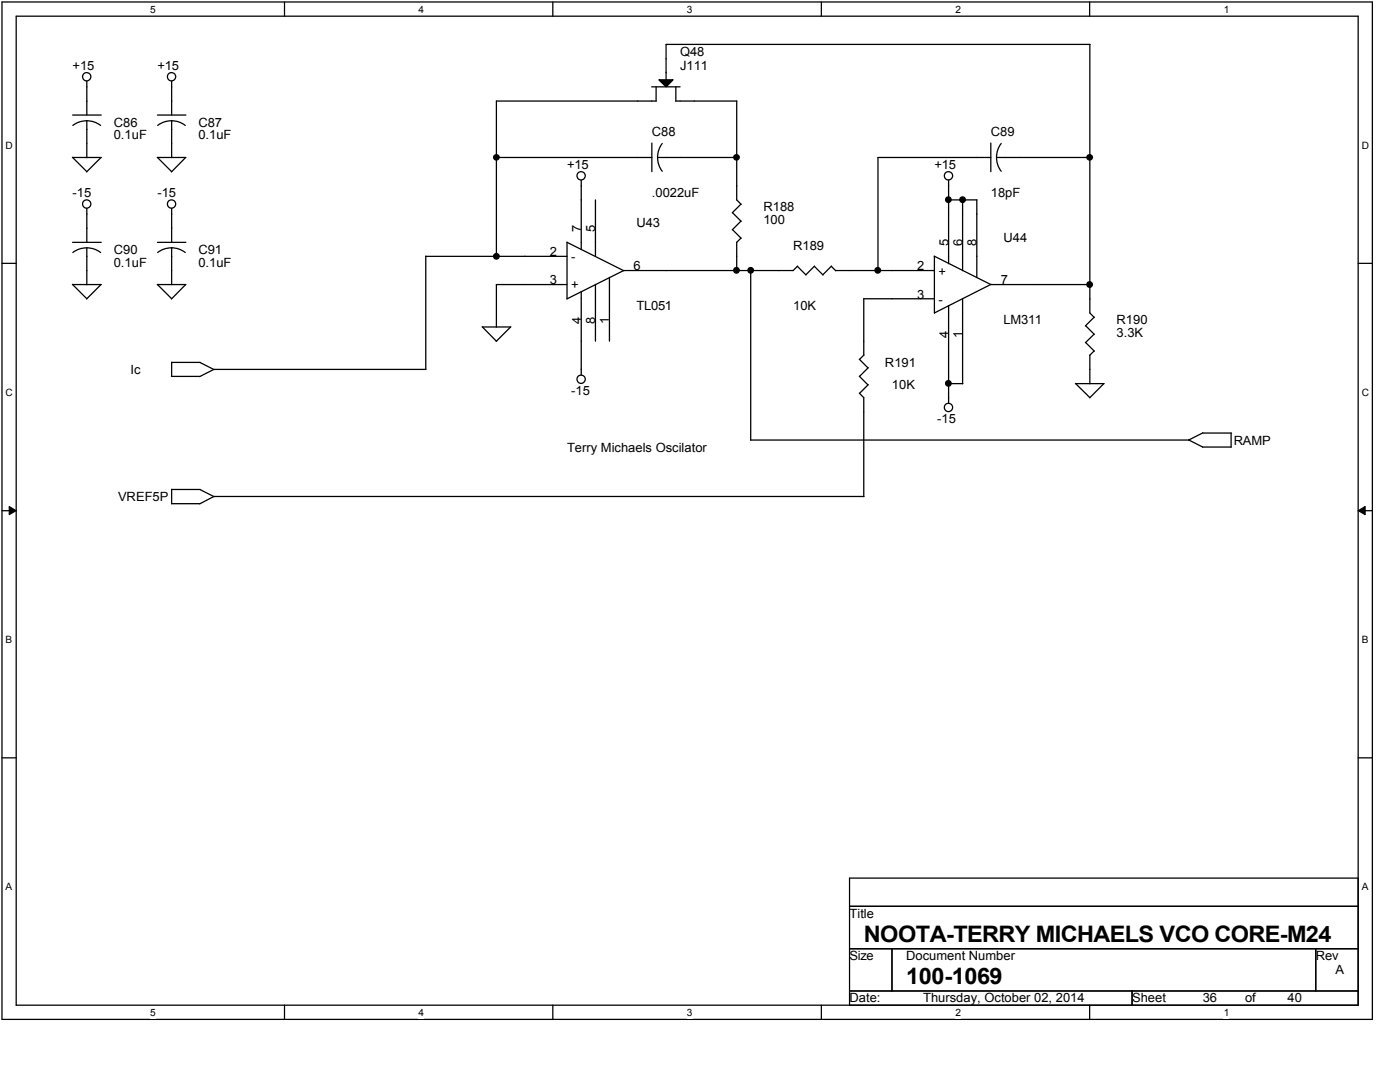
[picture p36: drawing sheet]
<svg xmlns="http://www.w3.org/2000/svg" width="279mm" height="216mm" viewBox="0 0 279 216" stroke-linecap="round" stroke-linejoin="round" font-family="sans-serif">
<defs><g id="words">
<g font-size="4.5">
<text x="172.4" y="187.9">NOOTA-TERRY MICHAELS VCO CORE-M24</text>
<text x="180.8" y="196.3">100-1069</text>
</g>
<g font-size="2.5">
<text x="135.7" y="11.1">Q48</text>
<text x="14.5" y="14">+15</text>
<text x="31.4" y="14">+15</text>
<text x="135.7" y="14">J111</text>
<text x="22.7" y="25.2">C86</text>
<text x="22.7" y="27.8">0.1uF</text>
<text x="39.6" y="25.2">C87</text>
<text x="39.6" y="27.8">0.1uF</text>
<text x="130.1" y="27.2">C88</text>
<text x="197.7" y="27.2">C89</text>
<text x="113.2" y="33.7">+15</text>
<text x="186.5" y="33.7">+15</text>
<text x="14.5" y="39.3">-15</text>
<text x="31.4" y="39.3">-15</text>
<text x="130.1" y="39.3">.0022uF</text>
<text x="197.7" y="39.3">18pF</text>
<text x="116" y="46.4" transform="rotate(-90 116 46.4)">7</text>
<text x="118.8" y="46.4" transform="rotate(-90 118.8 46.4)">5</text>
<text x="127" y="45.3">U43</text>
<text x="152.4" y="42.2">R188</text>
<text x="152.4" y="44.7">100</text>
<text x="22.7" y="50.6">C90</text>
<text x="22.7" y="53.2">0.1uF</text>
<text x="39.6" y="50.6">C91</text>
<text x="39.6" y="53.2">0.1uF</text>
<text x="109.7" y="51.1">2</text>
<text x="114" y="52">-</text>
<text x="126.5" y="53.9">6</text>
<text x="158.3" y="49.8">R189</text>
<text x="183" y="53.9">2</text>
<text x="189.3" y="49.2" transform="rotate(-90 189.3 49.2)">5</text>
<text x="192.1" y="49.2" transform="rotate(-90 192.1 49.2)">6</text>
<text x="194.9" y="49.2" transform="rotate(-90 194.9 49.2)">8</text>
<text x="200.3" y="48.4">U44</text>
<text x="109.7" y="56.7">3</text>
<text x="114" y="57.7">+</text>
<text x="183" y="59.6">3</text>
<text x="187.3" y="55.1">+</text>
<text x="199.7" y="56.7">7</text>
<text x="116" y="64.6" transform="rotate(-90 116 64.6)">4</text>
<text x="118.8" y="64.6" transform="rotate(-90 118.8 64.6)">8</text>
<text x="121.6" y="64.6" transform="rotate(-90 121.6 64.6)">1</text>
<text x="127" y="61.9">TL051</text>
<text x="158.3" y="61.9">10K</text>
<text x="187.3" y="60.8">-</text>
<text x="200.3" y="64.7">LM311</text>
<text x="222.8" y="64.7">R190</text>
<text x="189.3" y="67.4" transform="rotate(-90 189.3 67.4)">4</text>
<text x="192.1" y="67.4" transform="rotate(-90 192.1 67.4)">1</text>
<text x="222.8" y="67.3">3.3K</text>
<text x="26" y="74.6">Ic</text>
<text x="176.6" y="73.2">R191</text>
<text x="178" y="77.7">10K</text>
<text x="114" y="78.8">-15</text>
<text x="187" y="84.5">-15</text>
<text x="246.2" y="88.7">RAMP</text>
<text x="113.2" y="90.1">Terry Michaels Oscilator</text>
<text x="23.5" y="100">VREF5P</text>
<text x="169.5" y="183.1">Title</text>
<text x="169.5" y="191.6">Size</text>
<text x="180.8" y="191.6">Document Number</text>
<text x="262.6" y="191.6">Rev</text>
<text x="266.5" y="194.4">A</text>
<text x="169.5" y="200">Date:</text>
<text x="184.2" y="200">Thursday, October 02, 2014</text>
<text x="225.9" y="200">Sheet</text>
<text x="240" y="200">36</text>
<text x="248.5" y="200">of</text>
<text x="257" y="200">40</text>
</g>
<g font-size="2">
<text x="30" y="2.6">5</text>
<text x="83.5" y="2.6">4</text>
<text x="137.1" y="2.6">3</text>
<text x="190.7" y="2.6">2</text>
<text x="244.2" y="2.6">1</text>
<text x="1.1" y="29.7">D</text>
<text x="271.8" y="29.7">D</text>
<text x="1.1" y="79">C</text>
<text x="271.8" y="79">C</text>
<text x="1.1" y="128.4">B</text>
<text x="271.8" y="128.4">B</text>
<text x="1.1" y="177.7">A</text>
<text x="271.8" y="177.7">A</text>
<text x="30" y="202.7">5</text>
<text x="83.5" y="202.7">4</text>
<text x="137.1" y="202.7">3</text>
<text x="190.7" y="202.7">2</text>
<text x="244.2" y="202.7">1</text>
</g>
</g></defs>
<path d="M.4 .4h273.5v203h-273.5zM3.2 3.2h267.9v197.4h-267.9z" fill="none" stroke="#000" stroke-width=".25"/>
<g fill="#fff">
<path d="M30 .7h1.1v2.3h-1.1z"/>
<path d="M30 200.9h1.1v2.3h-1.1z"/>
</g>
<path d="M56.8 .4v2.8M56.8 200.6v2.8" fill="none" stroke="#000" stroke-width=".25"/>
<g fill="#fff">
<path d="M83.5 .7h1.1v2.3h-1.1z"/>
<path d="M83.5 200.9h1.1v2.3h-1.1z"/>
</g>
<path d="M110.3 .4v2.8M110.3 200.6v2.8" fill="none" stroke="#000" stroke-width=".25"/>
<g fill="#fff">
<path d="M137.1 .7h1.1v2.3h-1.1z"/>
<path d="M137.1 200.9h1.1v2.3h-1.1z"/>
</g>
<path d="M163.9 .4v2.8M163.9 200.6v2.8" fill="none" stroke="#000" stroke-width=".25"/>
<g fill="#fff">
<path d="M190.7 .7h1.1v2.3h-1.1z"/>
<path d="M190.7 200.9h1.1v2.3h-1.1z"/>
</g>
<path d="M217.5 .4v2.8M217.5 200.6v2.8" fill="none" stroke="#000" stroke-width=".25"/>
<g fill="#fff">
<path d="M244.2 .7h1.1v2.3h-1.1z"/>
<path d="M244.2 200.9h1.1v2.3h-1.1z"/>
<path d="M1.1 27.9h1.5v2.2h-1.5z"/>
<path d="M271.8 27.9h1.4v2.2h-1.4z"/>
<path d="M1.1 77.2h1.5v2.2h-1.5z"/>
<path d="M271.8 77.2h1.4v2.2h-1.4z"/>
</g>
<path d="M.4 52.5h2.8M271.1 52.5h2.8" fill="none" stroke="#000" stroke-width=".25"/>
<g fill="#fff">
<path d="M1.1 126.5h1.3v2.3h-1.3z"/>
<path d="M271.8 126.5h1.3v2.3h-1.3z"/>
</g>
<path d="M.4 101.9h2.8M271.1 101.9h2.8" fill="none" stroke="#000" stroke-width=".25"/>
<path d="M1.8 101.1l1.4 .8-1.4 .8zM271.1 101.9l1.3-.8v1.6z" fill="#000"/>
<path d="M1.8 101.1l1.4 .8-1.4 .8zM271.1 101.9l1.3-.8v1.6z" fill="none" stroke="#000" stroke-width=".2"/>
<g fill="#fff">
<path d="M1.1 175.9h1.3v2.2h-1.3z"/>
<path d="M271.8 175.9h1.3v2.2h-1.3z"/>
</g>
<g fill="none" stroke="#000" stroke-width=".25">
<path d="M17.3 16.2v6.8M34.3 16.2v6.8M130.1 17.3h5.6M130.9 17.3v2.9M131.5 15.9h2.8l-1.4 1.4zM134.9 17.3v2.9M217.5 8.9v53.6l.9 .8M217.5 8.9h-84.6v7M14.4 31.4l2.9 2.9M14.5 31.4h5.7M14.5 23h5.7M17.3 24.1l1.5 .2 1.3 .7"/>
<path d="M17.3 24.1l-1.4 .2-1.4 .7M17.3 24.1v7.4M20.2 31.4l-2.9 2.9M31.4 31.4l2.9 2.9M31.4 31.4h5.7l-2.9 2.9M31.4 23h5.7M34.3 24.1l1.4 .2 1.3 .7M34.3 24.1l-1.5 .2-1.3 .7M34.3 24.1v7.4M99.1 31.4h31M116 36v13.8M118.8 39.9v11.2"/>
<path d="M130.1 28.5v5.8M130.9 20.2h-31.8v31M131.2 31.4l.3 1.5 .7 1.3M131.2 31.4h15.9M132.2 28.6l-.7 1.3-.3 1.5M134.8 20.2h12.3M147 20.2v19.7l.9 .9M189.3 36v16.6M189.3 39.9h5.7M192.1 39.9v14.1M194.9 39.9v15.5M197.7 31.4h-22.5v22.6"/>
<path d="M197.7 28.5v5.8M198.9 31.4l.2 1.5 .7 1.3M198.9 31.4h18.6M199.8 28.6l-.7 1.3-.2 1.5M14.4 56.7l2.9 2.9M14.5 56.8h5.7M14.5 48.4h5.7M17.3 49.5l1.5 .2 1.3 .7M17.3 49.5l-1.4 .2-1.4 .7M17.3 41.6v6.8M17.3 49.5v7.3M20.2 56.8l-2.9 2.9"/>
<path d="M31.4 56.7l2.9 2.9M31.4 56.8h5.7l-2.9 2.9M31.4 48.4h5.7M34.3 49.5l1.4 .2 1.3 .7M34.3 49.5l-1.5 .2-1.3 .7M34.3 41.6v6.8M34.3 49.5v7.3M85 51.1h28.2M85 51.1v22.6M113.2 56.8h-14.1v8.5M113.2 48.4l11.3 5.6M113.2 48.3v11.3"/>
<path d="M116 58.2v16.7M118.8 56.7v11.4M121.6 55.3v12.8M146.2 42.4l1.7 1.8M146.2 45.8l1.7 1.8M147 48.4v5.6M147.9 40.7l-1.8 1.8M147.9 44.1l-1.8 1.8M147.9 47.5l-.9 .9M149.8 54v33.8M159.1 53.1l1.8 1.8M159.2 53.1l-.9 .9h-33.8l-11.4 5.7"/>
<path d="M162.5 53.1l1.8 1.8M162.6 53.1l-1.8 1.7M165.9 53.1l.9 .9M165.9 53.1l-1.7 1.7M166.8 54h19.7M186.4 51.1l11.3 5.7h19.8M186.5 59.6h-14.1v11.3M186.5 51.1v11.4M192.1 59.6v17M197.8 56.7l-11.3 5.8M34.2 75.1h5.7M39.9 72.3l2.8 1.5"/>
<path d="M39.9 72.3h-5.6v2.8M85 73.7h-42.3l-2.9 1.4M96.2 65.2l2.9 2.9M96.3 65.2h5.6M101.9 65.2l-2.9 2.9M171.5 78.5l.9 .8v19.8M171.5 75.1l1.7 1.7M171.5 71.7l1.7 1.7M172.4 70.8l-.9 .9M173.3 76.8l-1.8 1.7M173.3 73.4l-1.8 1.7M189.3 76.5h2.8"/>
<path d="M189.3 61v19.5M214.6 76.5l2.9 2.8M214.7 76.5h5.6M218.4 63.3l-1.8 1.7 1.8 1.7M218.4 66.7l-1.8 1.7 1.8 1.7M218.4 70l-.9 .9v5.7M220.3 76.5l-2.8 2.9M34.3 97.6v2.9M34.3 97.7h5.6M39.9 97.7l2.8 1.4M149.8 87.8h87.5M172.4 99.1h-129.7l-2.9 1.4"/>
<path d="M237.2 87.8l2.8 1.4M240 89.2h5.7M240 86.4h5.7M240.1 86.4l-2.9 1.4M245.7 86.4v2.8M34.2 100.5h5.7M.4 151.2h2.8M271.1 151.2h2.8M169.5 175.2h101.6v25.4h-101.6zM169.5 180.8h101.6M169.5 189.3h101.6M169.5 197.7h101.6"/>
<path d="M178 189.3v8.4M225.9 197.7v2.9M262.6 189.3v8.4"/>
<circle cx="17.3" cy="15.3" r=".83"/>
<circle cx="34.2" cy="15.3" r=".83"/>
<circle cx="99.1" cy="31.4" r=".55"/>
<circle cx="116" cy="35.1" r=".83"/>
<circle cx="147" cy="31.4" r=".55"/>
<circle cx="189.3" cy="39.8" r=".56"/>
<circle cx="189.3" cy="35.1" r=".83"/>
<circle cx="192.1" cy="39.8" r=".56"/>
<circle cx="217.5" cy="31.4" r=".55"/>
<circle cx="17.3" cy="40.7" r=".83"/>
<circle cx="34.2" cy="40.7" r=".83"/>
<circle cx="99.1" cy="51.1" r=".56"/>
<circle cx="147" cy="53.9" r=".56"/>
<circle cx="149.8" cy="53.9" r=".56"/>
<circle cx="175.2" cy="53.9" r=".56"/>
<circle cx="217.5" cy="56.8" r=".56"/>
<circle cx="116" cy="75.7" r=".83"/>
<circle cx="189.3" cy="76.5" r=".56"/>
<circle cx="189.3" cy="81.3" r=".83"/>
</g>
<g fill="#000">
<path d="M131.5 15.9h2.8l-1.4 1.4z"/>
<circle cx="99.1" cy="31.4" r=".55"/>
<circle cx="147" cy="31.4" r=".55"/>
<circle cx="189.3" cy="39.8" r=".56"/>
<circle cx="192.1" cy="39.8" r=".56"/>
<circle cx="217.5" cy="31.4" r=".55"/>
<circle cx="99.1" cy="51.1" r=".56"/>
<circle cx="147" cy="53.9" r=".56"/>
<circle cx="149.8" cy="53.9" r=".56"/>
<circle cx="175.2" cy="53.9" r=".56"/>
<circle cx="217.5" cy="56.8" r=".56"/>
<circle cx="189.3" cy="76.5" r=".56"/>
</g>
<use href="#words"/>
</svg>
